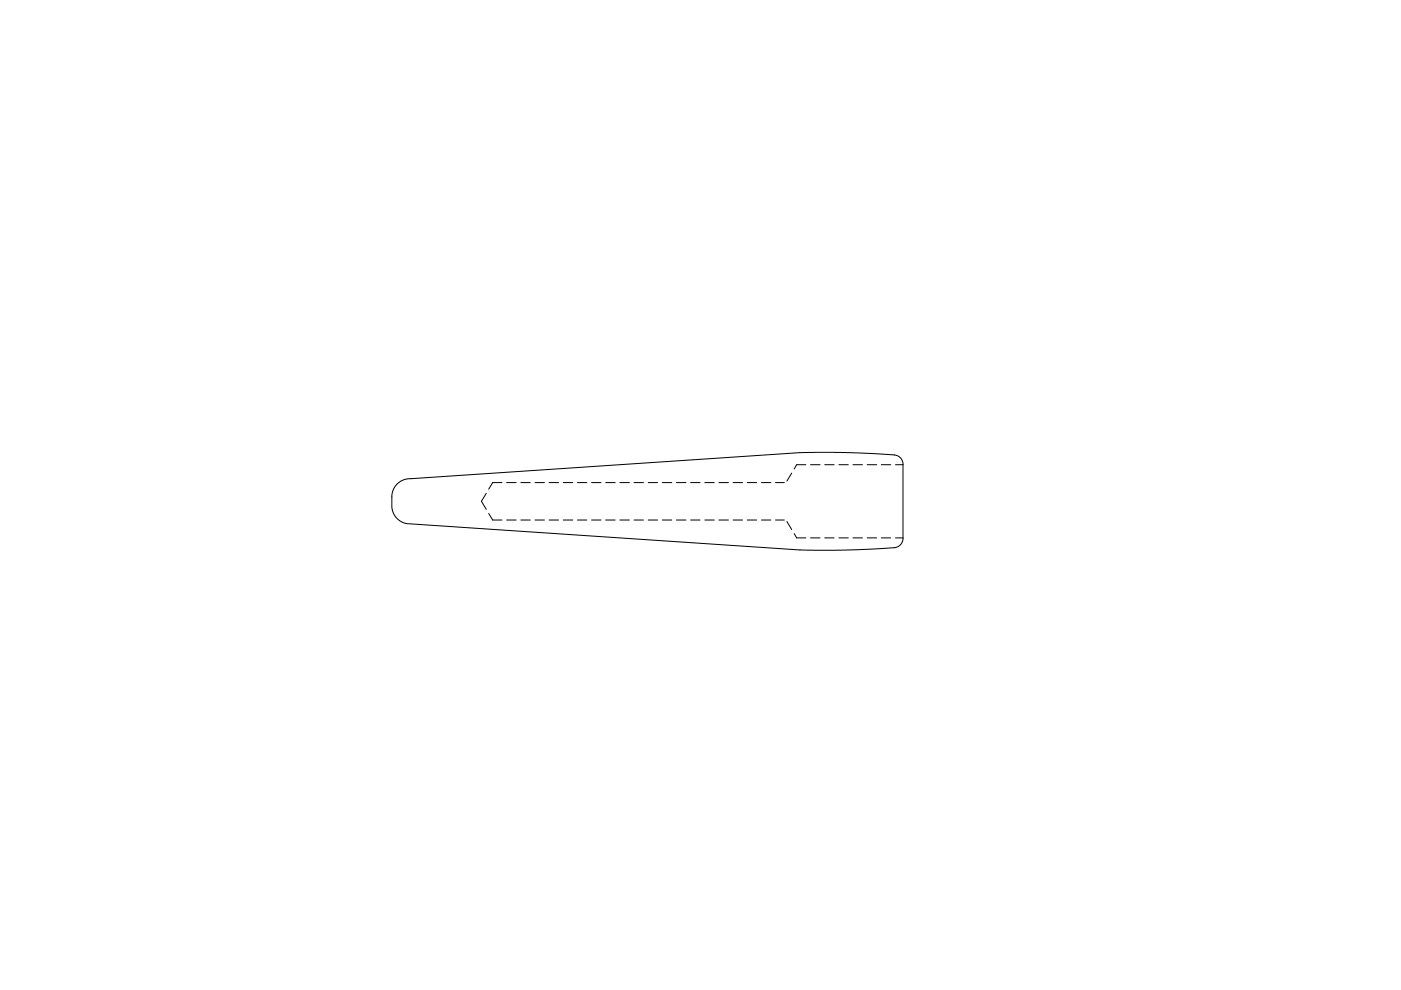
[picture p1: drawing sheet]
<svg xmlns="http://www.w3.org/2000/svg" width="297mm" height="210mm" viewBox="0 0 297 210" stroke-linecap="round" stroke-linejoin="round" font-family="sans-serif">
<g fill="none" stroke="#000" stroke-width=".21">
<path d="M170.9 98.5h-2l-.5 .9M171.9 98.5h2M174.9 98.5h1.9M177.9 98.5h2M180.8 98.5h2.1M183.9 98.5h2M186.9 98.5h1.9M189.9 98.5h1.6M83.1 107.2v-2.4l.6-1.6 1.3-1.2 1.7-.5 83.5-5.6h9.2l10.3 .6 1.1 .4 .5 .8 .2 .5v16.2l-.5 1-.5 .5-.8 .2-10.2 .5h-9.9l-83.4-5.6-1.3-.5-1-.8-.6-1.2-.2-1.2M103.1 104.6l-1 1.7 1 1.7M103.6 108.9l.9 1.4h1.9M106.4 102.3h-1.9l-.9 1.4"/>
<path d="M107.4 102.3h2M107.4 110.3h2M110.4 102.3h2M110.4 110.3h2M113.4 102.3h2M113.4 110.3h2M116.4 102.3h2M116.4 110.3h2M119.4 102.3h2M119.4 110.3h2M122.4 102.3h2M122.4 110.3h2"/>
<path d="M125.4 102.3h2M125.4 110.3h2M128.4 102.3h2M128.4 110.3h2M131.4 102.3h2M131.4 110.3h2M134.4 102.3h2M134.4 110.3h2M137.4 102.3h2M137.4 110.3h2M140.4 102.3h2M140.4 110.3h2"/>
<path d="M143.4 102.3h2M143.4 110.3h2M146.4 102.3h2M146.4 110.3h2M149.4 102.3h2M149.4 110.3h2M152.4 102.3h2M152.4 110.3h2M155.4 102.3h2M155.4 110.3h2M158.4 102.3h2M158.4 110.3h2"/>
<path d="M161.4 102.3h2M161.4 110.3h2M164.4 102.3h1.9M164.4 110.3h1.9M166.8 110.6l1.1 1.7M167.9 100.3l-1.1 1.7M168.4 113.1l.5 .9h2M171.9 114h2M174.9 114h1.9M177.9 114h2M180.8 114h2.1M183.9 114h2"/>
<path d="M186.9 114h1.9M189.9 114h1.6"/>
</g>
</svg>
